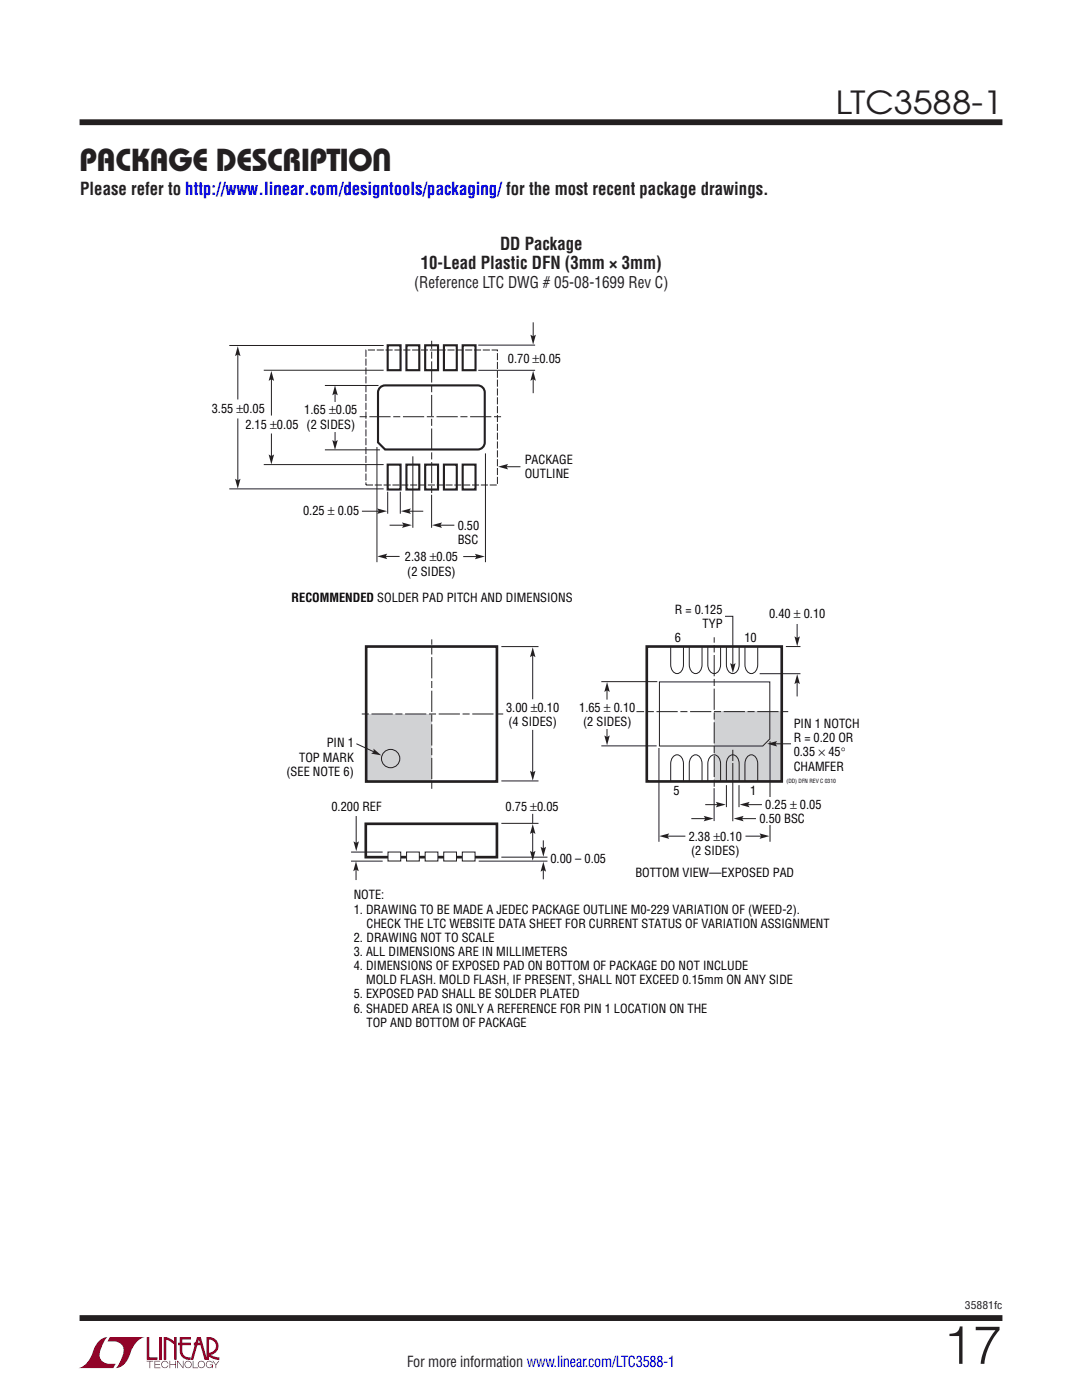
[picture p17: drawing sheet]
<svg xmlns="http://www.w3.org/2000/svg" width="216mm" height="279mm" viewBox="0 0 216 279" stroke-linecap="round" stroke-linejoin="round" font-family="sans-serif">
<defs><g id="words">
<text font-size="10.6" fill="#231f20" x="188.2" y="272.2">17</text>
<g font-size="6.3" fill="#231f20">
<text x="166.8" y="22.8">LTC3588-1</text>
<text x="15.9" y="34.1">PACKAGE DESCRIPTION</text>
</g>
<g font-size="3.5" fill="#231f20">
<text x="16" y="38.9">Please refer to http://www.linear.com/designtools/packaging/ for the most recent package drawings.</text>
<text x="83.9" y="53.7">10-Lead Plastic DFN (3mm × 3mm)</text>
<text x="99.8" y="49.8">DD Package</text>
</g>
<text font-size="3.2" fill="#231f20" x="82.7" y="57.6">(Reference LTC DWG # 05-08-1699 Rev C)</text>
<text font-size="3" fill="#231f20" x="81.2" y="272.7">For more information www.linear.com/LTC3588-1</text>
<g font-size="2.5">
<text x="101.3" y="72.3">0.70 ±0.05</text>
<text x="42.3" y="82.4">3.55 ±0.05</text>
<text x="60.7" y="82.7">1.65 ±0.05</text>
<text x="49" y="85.5">2.15 ±0.05 (2 SIDES)</text>
<text x="104.7" y="92.6">PACKAGE</text>
<text x="104.7" y="95.4">OUTLINE</text>
<text x="60.5" y="102.9">0.25 ± 0.05</text>
<text x="91.3" y="105.7">0.50</text>
<text x="80.8" y="112">2.38 ±0.05</text>
<text x="91.3" y="108.5">BSC</text>
<text x="81.3" y="114.9">(2 SIDES)</text>
<text x="58.2" y="120.2">RECOMMENDED SOLDER PAD PITCH AND DIMENSIONS</text>
<text x="134.6" y="122.5">R = 0.125</text>
<text x="140.2" y="125.3">TYP</text>
<text x="153.5" y="123.4">0.40 ± 0.10</text>
<text x="134.6" y="128.1">6</text>
<text x="148.5" y="128.1">10</text>
<text x="101" y="142.1">3.00 ±0.10</text>
<text x="115.6" y="142">1.65 ± 0.10</text>
<text x="65.2" y="149.2">PIN 1</text>
<text x="101.5" y="144.9">(4 SIDES)</text>
<text x="116.3" y="144.9">(2 SIDES)</text>
<text x="158.4" y="145.3">PIN 1 NOTCH</text>
<text x="158.4" y="148.1">R = 0.20 OR</text>
<text x="57.2" y="154.8">(SEE NOTE 6)</text>
<text x="59.7" y="152">TOP MARK</text>
<text x="158.4" y="151">0.35 × 45°</text>
<text x="158.4" y="153.8">CHAMFER</text>
<text x="66.1" y="161.8">0.200 REF</text>
<text x="100.9" y="161.8">0.75 ±0.05</text>
<text x="134.4" y="158.7">5</text>
<text x="149.7" y="158.7">1</text>
<text x="152.7" y="161.4">0.25 ± 0.05</text>
<text x="137.4" y="167.8">2.38 ±0.10</text>
<text x="151.5" y="164.2">0.50 BSC</text>
<text x="109.8" y="172.3">0.00 – 0.05</text>
<text x="137.9" y="170.7">(2 SIDES)</text>
<text x="70.6" y="179.5">NOTE:</text>
<text x="126.8" y="175">BOTTOM VIEW—EXPOSED PAD</text>
<text x="70.6" y="182.3">1. DRAWING TO BE MADE A JEDEC PACKAGE OUTLINE M0-229 VARIATION OF (WEED-2).</text>
<text x="73.1" y="185.1">CHECK THE LTC WEBSITE DATA SHEET FOR CURRENT STATUS OF VARIATION ASSIGNMENT</text>
<text x="70.6" y="188">2. DRAWING NOT TO SCALE</text>
<text x="70.6" y="190.8">3. ALL DIMENSIONS ARE IN MILLIMETERS</text>
<text x="70.6" y="193.6">4. DIMENSIONS OF EXPOSED PAD ON BOTTOM OF PACKAGE DO NOT INCLUDE</text>
<text x="73" y="196.4">MOLD FLASH. MOLD FLASH, IF PRESENT, SHALL NOT EXCEED 0.15mm ON ANY SIDE</text>
<text x="70.6" y="199.3">5. EXPOSED PAD SHALL BE SOLDER PLATED</text>
<text x="70.6" y="202.1">6. SHADED AREA IS ONLY A REFERENCE FOR PIN 1 LOCATION ON THE</text>
<text x="73.1" y="204.9">TOP AND BOTTOM OF PACKAGE</text>
</g>
<text font-size="2.1" fill="#231f20" x="192.5" y="261.2">35881fc</text>
<text font-size="1.1" x="156.9" y="156.2">(DD) DFN REV C 0310</text>
</g></defs>
<g fill="#900126">
<path d="M29.3 266.8h.5v4.1h1.6v.5h-2.1z"/>
<path d="M20 267.4l1-.5h.5h-.1a6.2 6.2 0 0 0-1.5 4 2.58 2.58 0 0 0 3.2 1.3l-.5 .8h-7a4.9 4.9 0 0 0 3.1-3.8l.4-.7z"/>
<path d="M21.9 266.9h7a4.9 4.9 0 0 0-3.1 3.7 3.2 3.2 0 0 1-2.7 2.4h.1a6.2 6.2 0 0 0 1.4-4.1 2.58 2.58 0 0 0-3.1-1.2z"/>
<path d="M31.8 266.8h.5v4.6h-.5z"/>
<path d="M32.7 266.8l1 .2 1 .7v-.9h.5v4.6h-.5v-3.1l-1.5-.9v4h-.5z"/>
<path d="M29.3 271.6h1.3v.1h-.6v1.3h-.2v-1.3h-.5z"/>
<path d="M30.8 271.6h1.2v.1h-1v.5h.9v.2h-.9v.5h1v.1h-1.2z"/>
<path d="M33.8 271.6h.2v.6h1v-.6h.1v1.4h-.1v-.6h-1v.6h-.2z"/>
<path d="M35.4 271.6h.1l1 1.2v-1.2h.1v1.4l-1.1-1.2v1.2h-.1z"/>
<path d="M38.5 271.6h.1v1.3h.9v.1h-1z"/>
<path d="M42.4 271.6h.1l.6 .7 .5-.7h.2l-.7 .8v.6h-.1v-.6z"/>
<path d="M35.9 266.8h2.2v.5h-1.7v.7h1.7v.5h-1.7v1.1a1.32 1.32 0 0 0 1.6 1.3v.5l1.3-4.6h.8l1.1 4.1v-4.1a1.84 1.84 0 0 1 2.3 1.4 1.84 1.84 0 0 1-1.4 2.2l.7 .4 1 .1v.5l-1.2-.2-1.1-.6v-.6a1.34 1.34 0 0 0 1.6-1.2 1.34 1.34 0 0 0-1.4-1.5v4.1h-.9l-.8-2.9h-1.3v-.5h1.2l-.2-.7-1.1 4.1a2.06 2.06 0 0 1-2.7-1.3v-1.6h-.4v-.5h.4z"/>
<path d="M37 271.8a.72 .72 0 0 1 1.2 .1 .72 .72 0 0 1-.4 1.1 .72 .72 0 0 1-1-.7h.2a.59 .59 0 0 0 .8 .5 .59 .59 0 0 0 .2-.9 .59 .59 0 0 0-1 .2v.2h-.2z"/>
<path d="M39.7 271.8a.72 .72 0 0 1 1.1 .1 .72 .72 0 0 1-.4 1.1 .72 .72 0 0 1-.9-.7h.1a.59 .59 0 0 0 .8 .5 .59 .59 0 0 0 .2-.9 .59 .59 0 0 0-1 .2v.2h-.1z"/>
<path d="M41.3 271.8a.72 .72 0 0 1 1.2 .2h-.2a.59 .59 0 0 0-.9-.1 .59 .59 0 0 0 .1 .9 .59 .59 0 0 0 .9-.4h-.5v-.1h.6v.7h-.1v-.3a.73 .73 0 0 1-1.1 .2 .73 .73 0 0 1 0-1.1z"/>
<path d="M32.4 271.8a.71 .71 0 0 1 1.2 .3h-.1a.59 .59 0 0 0-.9-.3 .59 .59 0 0 0-.1 1 .59 .59 0 0 0 .9-.3h.2a.73 .73 0 0 1-1.1 .4 .73 .73 0 0 1-.1-1.1z"/>
</g>
<path d="M15.9 24.4h184.1M15.9 263h184.1" fill="none" stroke="#231f20" stroke-width="1.2" stroke-linecap="butt"/>
<g fill="#d1d2d4">
<path d="M73.1 142.5h13.1v13.4h-13.1z"/>
<path d="M142.5 142h13.5v13.9h-13.5z"/>
</g>
<g fill="none" stroke="#231f20" stroke-width=".2">
<path d="M120 136h11.2M151.6 134.4h8.1M156.8 129h2.9M159.1 124.5v3.1M120 148.9h11"/>
<circle cx="77.9" cy="151.4" r="1.83"/>
</g>
<path d="M158.5 127l.6 .3 .5-.3-.5 2z" fill="#231f20"/>
<path d="M144.7 123h1.5v9.9" fill="none" stroke="#231f20" stroke-width=".2"/>
<path d="M145.7 132.3l.5 .4 .6-.4-.6 2z" fill="#231f20"/>
<path d="M159.1 135.9v3.1" fill="none" stroke="#231f20" stroke-width=".2"/>
<path d="M159.1 134.5l.5 2-.5-.3-.6 .3z" fill="#231f20"/>
<path d="M121.1 145.5v1.9" fill="none" stroke="#231f20" stroke-width=".2"/>
<path d="M120.6 146.8l.5 .3 .6-.3-.6 2z" fill="#231f20"/>
<path d="M121.1 137.5v2.1" fill="none" stroke="#231f20" stroke-width=".2"/>
<path d="M121.1 136.1l.6 2-.6-.3-.5 .3z" fill="#231f20"/>
<path d="M108.4 167.7v1.9" fill="none" stroke="#231f20" stroke-width=".2"/>
<path d="M107.9 169l.5 .3 .6-.3-.6 2z" fill="#231f20"/>
<path d="M108.4 173.4v2.1" fill="none" stroke="#231f20" stroke-width=".2"/>
<path d="M108.4 172l.6 2-.6-.4-.5 .4z" fill="#231f20"/>
<path d="M106.3 162.4v1.9M106.3 165.7v4.6" fill="none" stroke="#231f20" stroke-width=".2"/>
<path d="M105.8 169.8l.5 .3 .5-.3-.5 2z" fill="#231f20"/>
<path d="M71.1 162.9v5.6" fill="none" stroke="#231f20" stroke-width=".2"/>
<g fill="#231f20">
<path d="M70.5 167.9l.6 .3 .5-.3-.5 2z"/>
<path d="M106.3 164.4l.5 2-.5-.3-.5 .3z"/>
</g>
<path d="M106.3 145.7v8.7" fill="none" stroke="#231f20" stroke-width=".2"/>
<path d="M105.8 153.8l.5 .3 .5-.3-.5 2z" fill="#231f20"/>
<path d="M106.3 130.6v8.9" fill="none" stroke="#231f20" stroke-width=".2"/>
<path d="M106.3 129.2l.5 2-.5-.4-.5 .4z" fill="#231f20"/>
<path d="M146.2 149.6v14.3M137.9 163.4h3.1" fill="none" stroke="#231f20" stroke-width=".2"/>
<path d="M140.4 162.8l2 .6-2 .5 .3-.5z" fill="#231f20"/>
<path d="M147.8 163.4h3" fill="none" stroke="#231f20" stroke-width=".2"/>
<path d="M146.4 163.4l2-.6-.3 .6 .3 .5z" fill="#231f20"/>
<path d="M148.8 166.9h3.3" fill="none" stroke="#231f20" stroke-width=".2"/>
<path d="M151.6 166.3l1.9 .6-1.9 .5 .3-.5z" fill="#231f20"/>
<path d="M132.9 166.9h3.9" fill="none" stroke="#231f20" stroke-width=".2"/>
<path d="M131.5 166.9l2-.6-.3 .6 .3 .5z" fill="#231f20"/>
<path d="M140.7 160.6h2.7" fill="none" stroke="#231f20" stroke-width=".2"/>
<path d="M142.8 160l2 .6-2 .5 .4-.5z" fill="#231f20"/>
<path d="M149 160.6h3" fill="none" stroke="#231f20" stroke-width=".2"/>
<path d="M147.6 160.6l2-.6-.4 .6 .4 .5z" fill="#231f20"/>
<path d="M71.1 148.4l3.7 1.7" fill="none" stroke="#231f20" stroke-width=".2"/>
<path d="M74.5 149.4l1.6 1.4-2-.4 .5-.4z" fill="#231f20"/>
<path d="M144.9 156.7v4.4M147.5 156.7v4.4M71 173.3v2.3M95.5 171.9h13.7" fill="none" stroke="#231f20" stroke-width=".2"/>
<path d="M71 171.9l.6 2-.6-.4-.5 .4z" fill="#231f20"/>
<path d="M73.1 129h26.1v27h-26.1z" fill="none" stroke="#231f20" stroke-width=".53"/>
<path d="M86.2 157.4v-29.8M100.4 142.5h-28.3M142.5 157v-29.8M157.3 142h-30.3" fill="none" stroke="#231f20" stroke-width=".2" stroke-dasharray="1.4 .5 4.2 .5" stroke-linecap="butt"/>
<path d="M145.4 151.9h1.7v.2h-1.7z" fill="#d1d2d4"/>
<path d="M73 164.4h26.2v6.7h-26.2z" fill="none" stroke="#231f20" stroke-width=".53"/>
<path d="M92.2 170h2.6v1.8h-2.6z" fill="#fff"/>
<path d="M92.2 170h2.6v1.8h-2.6z" fill="none" stroke="#231f20" stroke-width=".2"/>
<path d="M88.5 170h2.6v1.8h-2.6z" fill="#fff"/>
<path d="M88.5 170h2.6v1.8h-2.6z" fill="none" stroke="#231f20" stroke-width=".2"/>
<path d="M84.8 170h2.6v1.8h-2.6z" fill="#fff"/>
<path d="M84.8 170h2.6v1.8h-2.6z" fill="none" stroke="#231f20" stroke-width=".2"/>
<path d="M81.1 170h2.6v1.8h-2.6z" fill="#fff"/>
<path d="M81.1 170h2.6v1.8h-2.6z" fill="none" stroke="#231f20" stroke-width=".2"/>
<path d="M77.4 170h2.6v1.8h-2.6z" fill="#fff"/>
<g fill="none" stroke="#231f20" stroke-width=".2">
<path d="M100 129h7.5M131.6 136.1h22v11.4l-1.4 1.4h-20.6zM133.8 129.2v3.4a1.41 1.41 0 0 0 1.7 1.7 1.85 1.85 0 0 0 .9-1.7v-3.4M137.5 129.2v3.4a1.41 1.41 0 0 0 1.7 1.7 1.85 1.85 0 0 0 .9-1.7v-3.4M141.2 129.2v3.4a1.41 1.41 0 0 0 1.7 1.7 1.85 1.85 0 0 0 .9-1.7v-3.4M144.9 129.2v3.4a1.41 1.41 0 0 0 1.7 1.7 1.85 1.85 0 0 0 .9-1.7v-3.4M148.6 129.2v3.4a1.41 1.41 0 0 0 1.7 1.7 1.85 1.85 0 0 0 .9-1.7v-3.4M100 155.9h7.5M131.5 149.3v18.7M133.8 155.9v-3.5a1.41 1.41 0 0 1 1.7-1.7 1.85 1.85 0 0 1 .9 1.7v3.5M137.5 155.9v-3.5a1.41 1.41 0 0 1 1.7-1.7 1.85 1.85 0 0 1 .9 1.7v3.5M141.2 155.9v-3.5a1.41 1.41 0 0 1 1.7-1.7 1.85 1.85 0 0 1 .9 1.7v3.5"/>
<path d="M144.9 155.9v-3.5a1.41 1.41 0 0 1 1.7-1.7 1.85 1.85 0 0 1 .9 1.7v3.5M148.6 155.9v-3.5a1.41 1.41 0 0 1 1.7-1.7 1.85 1.85 0 0 1 .9 1.7v3.5M153.6 147.9v20.1M70 171.9h6.4M70 170h6.4M77.4 170h2.6v1.8h-2.6zM100 164.3h7.5M100 171.1h9.2"/>
</g>
<path d="M92.3 92.7h2.6v5h-2.6z" fill="#fff"/>
<path d="M92.3 92.7h2.6v5h-2.6z" fill="none" stroke="#231f20" stroke-width=".42"/>
<path d="M77.4 92.7h2.5v5h-2.5z" fill="#fff"/>
<path d="M77.4 92.7h2.5v5h-2.5z" fill="none" stroke="#231f20" stroke-width=".42"/>
<path d="M81.1 92.7h2.6v5h-2.6z" fill="#fff" stroke="#231f20" stroke-width=".42"/>
<path d="M84.8 92.7h2.6v5h-2.6z" fill="#fff"/>
<path d="M84.8 92.7h2.6v5h-2.6z" fill="none" stroke="#231f20" stroke-width=".42"/>
<path d="M88.6 92.7h2.5v5h-2.5z" fill="#fff" stroke="#231f20" stroke-width=".42"/>
<path d="M92.3 68.9h2.6v5h-2.6z" fill="#fff"/>
<path d="M92.3 68.9h2.6v5h-2.6z" fill="none" stroke="#231f20" stroke-width=".42"/>
<path d="M77.4 68.9h2.5v5h-2.5z" fill="#fff"/>
<path d="M77.4 68.9h2.5v5h-2.5z" fill="none" stroke="#231f20" stroke-width=".42"/>
<path d="M81.1 68.9h2.6v5h-2.6z" fill="#fff" stroke="#231f20" stroke-width=".42"/>
<path d="M84.8 68.9h2.6v5h-2.6z" fill="#fff"/>
<path d="M84.8 68.9h2.6v5h-2.6z" fill="none" stroke="#231f20" stroke-width=".42"/>
<path d="M88.6 68.9h2.5v5h-2.5z" fill="#fff" stroke="#231f20" stroke-width=".42"/>
<path d="M73 69.9h26.3v26.9h-26.3z" fill="none" stroke="#231f20" stroke-width=".2" stroke-dasharray="1.4 .4" stroke-linecap="butt"/>
<path d="M71.8 83.2h28.4M86.1 98.4v-30.4" fill="none" stroke="#231f20" stroke-width=".2" stroke-dasharray="1.4 .5 4.2 .5" stroke-linecap="butt"/>
<path d="M76 77.2l.8-.3h18.5a1.41 1.41 0 0 1 1.4 1.4v10a1.41 1.41 0 0 1-1.4 1.4h-18.5l-1.4-1.4v-10l.1-.4z" fill="none" stroke="#231f20" stroke-width=".42"/>
<path d="M82.4 91.1v14.2M86.1 98.7v6.6M77.7 104.8h3.1" fill="none" stroke="#231f20" stroke-width=".2"/>
<path d="M80.2 104.3l2 .5-2 .6 .3-.6z" fill="#231f20"/>
<path d="M87.6 104.8h3.1" fill="none" stroke="#231f20" stroke-width=".2"/>
<path d="M86.2 104.8l2-.5-.3 .5 .3 .6z" fill="#231f20"/>
<path d="M76.7 111h3" fill="none" stroke="#231f20" stroke-width=".2"/>
<path d="M75.3 111l2-.5-.4 .5 .4 .6z" fill="#231f20"/>
<path d="M106.4 75.4v3.1" fill="none" stroke="#231f20" stroke-width=".2"/>
<path d="M106.4 74l.5 2-.5-.3-.6 .3z" fill="#231f20"/>
<path d="M106.4 64.3v3.1" fill="none" stroke="#231f20" stroke-width=".2"/>
<path d="M105.8 66.8l.6 .3 .5-.3-.5 2z" fill="#231f20"/>
<path d="M92.4 111.1h2.9" fill="none" stroke="#231f20" stroke-width=".2"/>
<path d="M94.8 110.5l1.9 .6-1.9 .5 .3-.5z" fill="#231f20"/>
<path d="M72.2 102h3.6" fill="none" stroke="#231f20" stroke-width=".2"/>
<path d="M75.3 101.5l1.9 .5-1.9 .6 .3-.6z" fill="#231f20"/>
<path d="M81.4 102h3.1" fill="none" stroke="#231f20" stroke-width=".2"/>
<path d="M80 102l2-.5-.3 .5 .3 .6z" fill="#231f20"/>
<path d="M64.8 76.9h10.7M66.9 78.3v1.9M95.4 73.9h11.4M95.4 68.9h11.4M64.8 89.8h11M75.2 89.2v23M77.4 98.1v4.4M79.9 98.1v4.4M96.9 90.5v21.7" fill="none" stroke="#231f20" stroke-width=".2"/>
<path d="M66.8 76.9l.6 2-.6-.3-.5 .3z" fill="#231f20"/>
<path d="M66.9 86.2v2.2" fill="none" stroke="#231f20" stroke-width=".2"/>
<path d="M66.3 87.8l.5 .3 .6-.3-.6 2z" fill="#231f20"/>
<path d="M54.2 75.4v7.5" fill="none" stroke="#231f20" stroke-width=".2"/>
<path d="M54.1 74l.6 2-.6-.3-.5 .3z" fill="#231f20"/>
<path d="M54.2 86.5v4.8" fill="none" stroke="#231f20" stroke-width=".2"/>
<path d="M53.6 90.7l.5 .3 .6-.3-.6 2z" fill="#231f20"/>
<path d="M47.5 70.5v9.2" fill="none" stroke="#231f20" stroke-width=".2"/>
<path d="M47.4 69.1l.6 2-.6-.4-.5 .4z" fill="#231f20"/>
<path d="M47.5 83.5v12.6" fill="none" stroke="#231f20" stroke-width=".2"/>
<path d="M46.9 95.6l.5 .3 .6-.3-.6 1.9z" fill="#231f20"/>
<path d="M45.8 69h30.8M52.6 73.9h24M45.8 97.6h30.8M52.6 92.7h24M100.8 93.1h3" fill="none" stroke="#231f20" stroke-width=".2"/>
<path d="M99.4 93.1l2-.5-.3 .5 .3 .6z" fill="#231f20"/>
<path d="M129.1 129h26.9v27h-26.9z" fill="none" stroke="#231f20" stroke-width=".53"/>
<path d="M153.2 159.1h.9v5.6h-.9z" fill="#fff"/>
<path d="M142.5 157.3v6.6M154.5 148.4h3.3" fill="none" stroke="#231f20" stroke-width=".2"/>
<path d="M153.1 148.4l2-.5-.4 .5 .4 .6z" fill="#231f20"/>
<use href="#words"/>
</svg>
